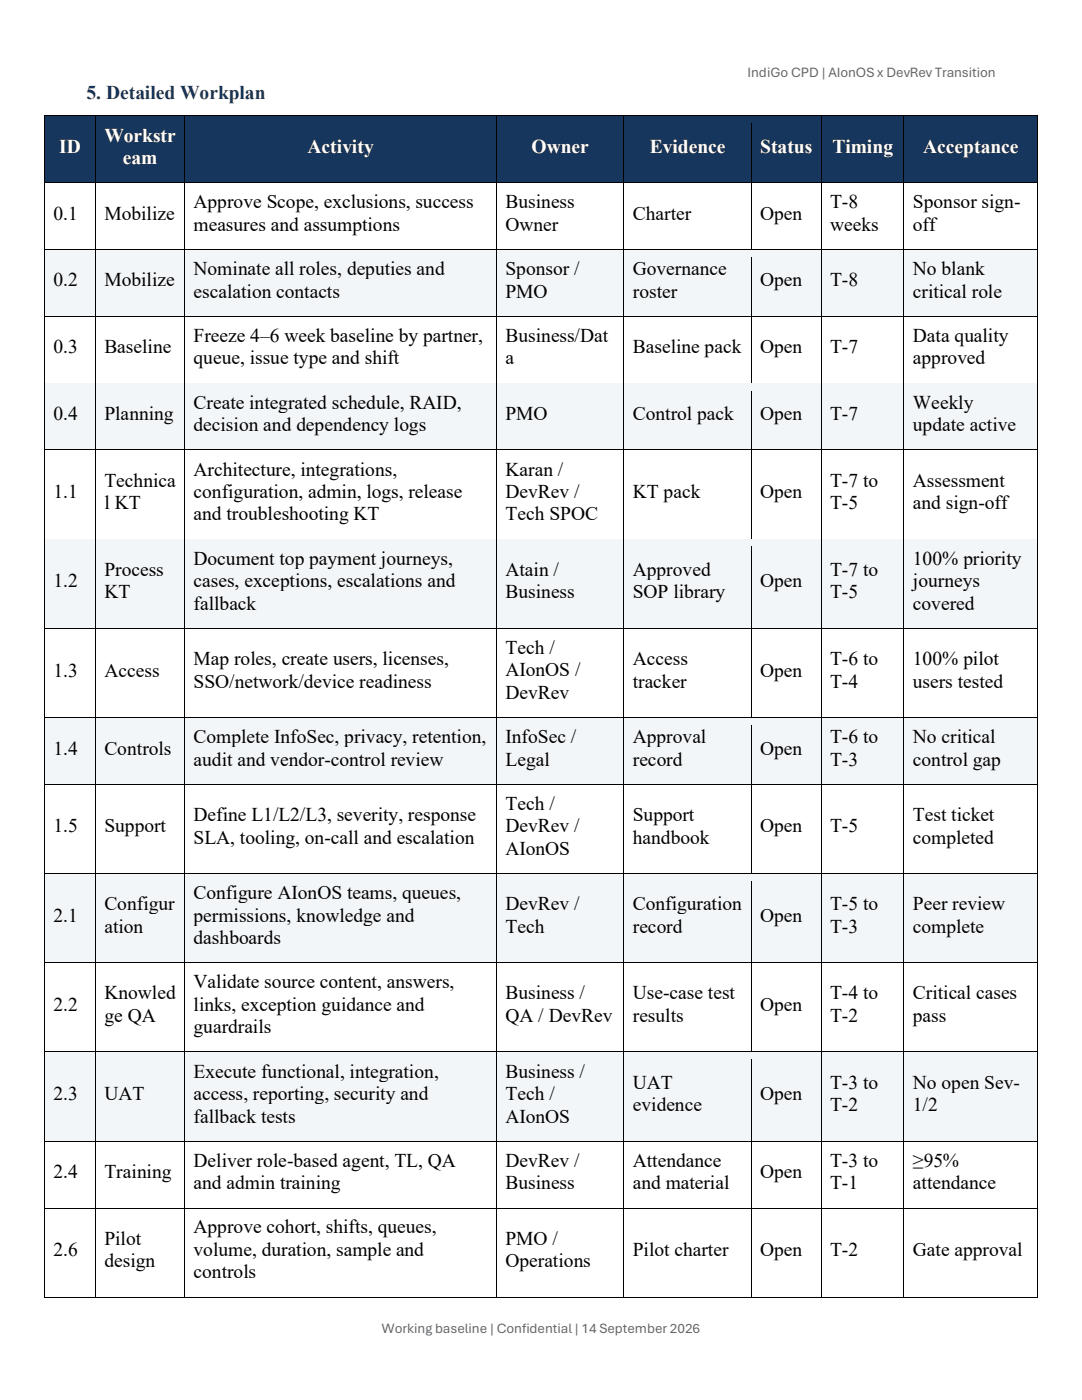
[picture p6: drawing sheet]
<svg xmlns="http://www.w3.org/2000/svg" width="216mm" height="279mm" viewBox="0 0 216 279" stroke-linecap="round" stroke-linejoin="round" font-family="sans-serif">
<defs><g id="words">
<text font-size="3.9" fill="#17365d" x="17.3" y="19.8">5. Detailed Workplan</text>
<g font-size="3.9" fill="#fff">
<text x="20.8" y="28.2">Workstr</text>
<text x="11.8" y="30.5">ID</text>
<text x="24.5" y="32.7">eam</text>
<text x="61.4" y="30.5">Activity</text>
<text x="106.1" y="30.5">Owner</text>
<text x="129.6" y="30.5">Evidence</text>
<text x="151.7" y="30.5">Status</text>
<text x="166.1" y="30.5">Timing</text>
<text x="184.2" y="30.5">Acceptance</text>
</g>
<g font-size="3.9">
<text x="38.6" y="41.6">Approve Scope, exclusions, success</text>
<text x="100.9" y="41.6">Business</text>
<text x="165.6" y="41.6">T-8</text>
<text x="182.2" y="41.6">Sponsor sign-</text>
<text x="10.7" y="43.8">0.1</text>
<text x="20.8" y="43.8">Mobilize</text>
<text x="38.6" y="46.1">measures and assumptions</text>
<text x="100.9" y="46.1">Owner</text>
<text x="126.3" y="43.8">Charter</text>
<text x="151.7" y="43.8">Open</text>
<text x="165.6" y="46.1">weeks</text>
<text x="182.2" y="46.1">off</text>
<text x="10.7" y="57.2">0.2</text>
<text x="20.8" y="57.2">Mobilize</text>
<text x="38.6" y="54.9">Nominate all roles, deputies and</text>
<text x="38.6" y="59.4">escalation contacts</text>
<text x="100.9" y="54.9">Sponsor /</text>
<text x="100.9" y="59.4">PMO</text>
<text x="126.3" y="54.9">Governance</text>
<text x="126.3" y="59.4">roster</text>
<text x="151.7" y="57.2">Open</text>
<text x="165.6" y="57.2">T-8</text>
<text x="182.2" y="54.9">No blank</text>
<text x="182.2" y="59.4">critical role</text>
<text x="10.7" y="70.5">0.3</text>
<text x="20.8" y="70.5">Baseline</text>
<text x="38.6" y="68.2">Freeze 4–6 week baseline by partner,</text>
<text x="100.9" y="68.2">Business/Dat</text>
<text x="126.3" y="70.5">Baseline pack</text>
<text x="151.7" y="70.5">Open</text>
<text x="165.6" y="70.5">T-7</text>
<text x="182.2" y="68.2">Data quality</text>
<text x="38.6" y="72.7">queue, issue type and shift</text>
<text x="100.9" y="72.7">a</text>
<text x="182.2" y="72.7">approved</text>
<text x="10.7" y="83.8">0.4</text>
<text x="20.8" y="83.8">Planning</text>
<text x="38.6" y="81.6">Create integrated schedule, RAID,</text>
<text x="100.9" y="83.8">PMO</text>
<text x="126.3" y="83.8">Control pack</text>
<text x="151.7" y="83.8">Open</text>
<text x="165.6" y="83.8">T-7</text>
<text x="182.2" y="81.6">Weekly</text>
<text x="38.6" y="86.1">decision and dependency logs</text>
<text x="182.2" y="86.1">update active</text>
<text x="38.6" y="94.9">Architecture, integrations,</text>
<text x="100.9" y="94.9">Karan /</text>
<text x="10.7" y="99.4">1.1</text>
<text x="20.8" y="97.1">Technica</text>
<text x="20.8" y="101.7">l KT</text>
<text x="38.6" y="99.4">configuration, admin, logs, release</text>
<text x="100.9" y="99.4">DevRev /</text>
<text x="126.3" y="99.4">KT pack</text>
<text x="151.7" y="99.4">Open</text>
<text x="165.6" y="97.1">T-7 to</text>
<text x="165.6" y="101.7">T-5</text>
<text x="182.2" y="97.1">Assessment</text>
<text x="182.2" y="101.7">and sign-off</text>
<text x="38.6" y="103.9">and troubleshooting KT</text>
<text x="100.9" y="103.9">Tech SPOC</text>
<text x="38.6" y="112.7">Document top payment journeys,</text>
<text x="182.2" y="112.7">100% priority</text>
<text x="10.7" y="117.2">1.2</text>
<text x="20.8" y="115">Process</text>
<text x="20.8" y="119.4">KT</text>
<text x="38.6" y="117.2">cases, exceptions, escalations and</text>
<text x="100.9" y="115">Atain /</text>
<text x="100.9" y="119.4">Business</text>
<text x="126.3" y="115">Approved</text>
<text x="126.3" y="119.4">SOP library</text>
<text x="151.7" y="117.2">Open</text>
<text x="165.6" y="115">T-7 to</text>
<text x="165.6" y="119.4">T-5</text>
<text x="182.2" y="117.2">journeys</text>
<text x="38.6" y="121.7">fallback</text>
<text x="182.2" y="121.7">covered</text>
<text x="100.9" y="130.5">Tech /</text>
<text x="10.7" y="135">1.3</text>
<text x="20.8" y="135">Access</text>
<text x="38.6" y="132.7">Map roles, create users, licenses,</text>
<text x="38.6" y="137.3">SSO/network/device readiness</text>
<text x="100.9" y="135">AIonOS /</text>
<text x="126.3" y="132.7">Access</text>
<text x="126.3" y="137.3">tracker</text>
<text x="151.7" y="135">Open</text>
<text x="165.6" y="132.7">T-6 to</text>
<text x="165.6" y="137.3">T-4</text>
<text x="182.2" y="132.7">100% pilot</text>
<text x="182.2" y="137.3">users tested</text>
<text x="100.9" y="139.5">DevRev</text>
<text x="38.6" y="148.3">Complete InfoSec, privacy, retention,</text>
<text x="100.9" y="148.3">InfoSec /</text>
<text x="126.3" y="148.3">Approval</text>
<text x="165.6" y="148.3">T-6 to</text>
<text x="182.2" y="148.3">No critical</text>
<text x="10.7" y="150.6">1.4</text>
<text x="20.8" y="150.6">Controls</text>
<text x="38.6" y="152.8">audit and vendor-control review</text>
<text x="100.9" y="152.8">Legal</text>
<text x="126.3" y="152.8">record</text>
<text x="151.7" y="150.6">Open</text>
<text x="165.6" y="152.8">T-3</text>
<text x="182.2" y="152.8">control gap</text>
<text x="100.9" y="161.7">Tech /</text>
<text x="10.7" y="166.1">1.5</text>
<text x="20.8" y="166.1">Support</text>
<text x="38.6" y="163.9">Define L1/L2/L3, severity, response</text>
<text x="100.9" y="166.1">DevRev /</text>
<text x="126.3" y="163.9">Support</text>
<text x="151.7" y="166.1">Open</text>
<text x="165.6" y="166.1">T-5</text>
<text x="182.2" y="163.9">Test ticket</text>
<text x="38.6" y="168.4">SLA, tooling, on-call and escalation</text>
<text x="100.9" y="170.6">AIonOS</text>
<text x="126.3" y="168.4">handbook</text>
<text x="182.2" y="168.4">completed</text>
<text x="38.6" y="179.4">Configure AIonOS teams, queues,</text>
<text x="10.7" y="184">2.1</text>
<text x="20.8" y="181.7">Configur</text>
<text x="38.6" y="183.9">permissions, knowledge and</text>
<text x="100.9" y="181.7">DevRev /</text>
<text x="126.3" y="181.7">Configuration</text>
<text x="151.7" y="184">Open</text>
<text x="165.6" y="181.7">T-5 to</text>
<text x="182.2" y="181.7">Peer review</text>
<text x="20.8" y="186.2">ation</text>
<text x="38.6" y="188.4">dashboards</text>
<text x="100.9" y="186.2">Tech</text>
<text x="126.3" y="186.2">record</text>
<text x="165.6" y="186.2">T-3</text>
<text x="182.2" y="186.2">complete</text>
<text x="38.6" y="197.3">Validate source content, answers,</text>
<text x="10.7" y="201.8">2.2</text>
<text x="20.8" y="199.5">Knowled</text>
<text x="20.8" y="204">ge QA</text>
<text x="38.6" y="201.7">links, exception guidance and</text>
<text x="100.9" y="199.5">Business /</text>
<text x="100.9" y="204">QA / DevRev</text>
<text x="126.3" y="199.5">Use-case test</text>
<text x="126.3" y="204">results</text>
<text x="151.7" y="201.8">Open</text>
<text x="165.6" y="199.5">T-4 to</text>
<text x="165.6" y="204">T-2</text>
<text x="182.2" y="199.5">Critical cases</text>
<text x="182.2" y="204">pass</text>
<text x="38.6" y="206.2">guardrails</text>
<text x="38.6" y="215">Execute functional, integration,</text>
<text x="100.9" y="215">Business /</text>
<text x="10.7" y="219.5">2.3</text>
<text x="20.8" y="219.5">UAT</text>
<text x="38.6" y="219.5">access, reporting, security and</text>
<text x="100.9" y="219.5">Tech /</text>
<text x="126.3" y="217.3">UAT</text>
<text x="126.3" y="221.8">evidence</text>
<text x="151.7" y="219.5">Open</text>
<text x="165.6" y="217.3">T-3 to</text>
<text x="165.6" y="221.8">T-2</text>
<text x="182.2" y="217.3">No open Sev-</text>
<text x="182.2" y="221.8">1/2</text>
<text x="38.6" y="224">fallback tests</text>
<text x="100.9" y="224">AIonOS</text>
<text x="38.6" y="232.8">Deliver role-based agent, TL, QA</text>
<text x="100.9" y="232.8">DevRev /</text>
<text x="126.3" y="232.8">Attendance</text>
<text x="165.6" y="232.8">T-3 to</text>
<text x="182.2" y="232.8">≥95%</text>
<text x="10.7" y="235.1">2.4</text>
<text x="20.8" y="235.1">Training</text>
<text x="38.6" y="237.4">and admin training</text>
<text x="100.9" y="237.4">Business</text>
<text x="126.3" y="237.4">and material</text>
<text x="151.7" y="235.1">Open</text>
<text x="165.6" y="237.4">T-1</text>
<text x="182.2" y="237.4">attendance</text>
<text x="10.7" y="250.7">2.6</text>
<text x="20.8" y="248.4">Pilot</text>
<text x="38.6" y="246.2">Approve cohort, shifts, queues,</text>
<text x="38.6" y="250.7">volume, duration, sample and</text>
<text x="100.9" y="248.4">PMO /</text>
<text x="126.3" y="250.7">Pilot charter</text>
<text x="151.7" y="250.7">Open</text>
<text x="165.6" y="250.7">T-2</text>
<text x="182.2" y="250.7">Gate approval</text>
<text x="20.8" y="252.9">design</text>
<text x="38.6" y="255.1">controls</text>
<text x="100.9" y="252.9">Operations</text>
</g>
<g font-size="2.8" fill="#666">
<text x="149.2" y="15.3">IndiGo CPD | AIonOS x DevRev Transition</text>
<text x="76.2" y="265.9">Working baseline | Confidential | 14 September 2026</text>
</g>
</g></defs>
<g fill="#17365d">
<path d="M9 23.2h10v13.2h-10z" fill-rule="evenodd"/>
<path d="M10.7 26.8h6.6v5.9h-6.6z" fill-rule="evenodd"/>
<path d="M19.1 23.2h17.7v13.2h-17.7z" fill-rule="evenodd"/>
<path d="M20.8 24.6h14.3v4.5h-14.3z" fill-rule="evenodd"/>
<path d="M20.8 29.1h14.3v5.9h-14.3z" fill-rule="evenodd"/>
<path d="M36.9 23.2h62.1v13.2h-62.1z" fill-rule="evenodd"/>
<path d="M38.6 26.8h58.7v5.9h-58.7z" fill-rule="evenodd"/>
<path d="M99.2 23.2h25.2v13.2h-25.2z" fill-rule="evenodd"/>
<path d="M100.9 26.8h21.8v5.9h-21.8z" fill-rule="evenodd"/>
<path d="M124.6 23.2h25.2v13.2h-25.2z" fill-rule="evenodd"/>
<path d="M126.3 26.8h21.8v5.9h-21.8z" fill-rule="evenodd"/>
<path d="M150 23.2h13.8v13.2h-13.8z" fill-rule="evenodd"/>
<path d="M151.7 26.8h10.4v5.9h-10.4z" fill-rule="evenodd"/>
<path d="M163.9 23.2h16.4v13.2h-16.4z" fill-rule="evenodd"/>
<path d="M165.6 26.8h13v5.9h-13z" fill-rule="evenodd"/>
<path d="M180.5 23.2h26.5v13.2h-26.5z" fill-rule="evenodd"/>
<path d="M182.2 26.8h23.1v5.9h-23.1z" fill-rule="evenodd"/>
</g>
<g fill="#000">
<path d="M8.8 23h.2v1.6h-.2z" fill-rule="evenodd"/>
<path d="M8.8 23h.2v.2h-.2z" fill-rule="evenodd"/>
</g>
<path d="M9 23.1h10" fill="none" stroke="#000" stroke-width=".2"/>
<path d="M9 23.2h10v1.4h-10z" fill-rule="evenodd" fill="#17365d"/>
<g fill="#000">
<path d="M19 23.2h.1v1.4h-.1z" fill-rule="evenodd"/>
<path d="M19 23h.1v.2h-.1z" fill-rule="evenodd"/>
</g>
<path d="M19.1 23.1h17.7" fill="none" stroke="#000" stroke-width=".2"/>
<path d="M19.1 23.2h17.7v1.4h-17.7z" fill-rule="evenodd" fill="#17365d"/>
<g fill="#000">
<path d="M36.8 23.2h.1v1.4h-.1z" fill-rule="evenodd"/>
<path d="M36.8 23h.1v.2h-.1z" fill-rule="evenodd"/>
</g>
<path d="M36.9 23.1h62.1" fill="none" stroke="#000" stroke-width=".2"/>
<path d="M36.9 23.2h62.1v1.4h-62.1z" fill-rule="evenodd" fill="#17365d"/>
<g fill="#000">
<path d="M99 23.2h.2v1.4h-.2z" fill-rule="evenodd"/>
<path d="M99 23h.2v.2h-.2z" fill-rule="evenodd"/>
</g>
<path d="M99.2 23.1h25.2" fill="none" stroke="#000" stroke-width=".2"/>
<path d="M99.2 23.2h25.2v1.4h-25.2z" fill-rule="evenodd" fill="#17365d"/>
<g fill="#000">
<path d="M124.4 23.2h.2v1.4h-.2z" fill-rule="evenodd"/>
<path d="M124.4 23h.2v.2h-.2z" fill-rule="evenodd"/>
</g>
<path d="M124.6 23.1h25.2" fill="none" stroke="#000" stroke-width=".2"/>
<path d="M124.6 23.2h25.2v1.4h-25.2z" fill-rule="evenodd" fill="#17365d"/>
<g fill="#000">
<path d="M149.8 23.2h.2v1.4h-.2z" fill-rule="evenodd"/>
<path d="M149.8 23h.2v.2h-.2z" fill-rule="evenodd"/>
</g>
<path d="M150 23.1h13.8" fill="none" stroke="#000" stroke-width=".2"/>
<path d="M150 23.2h13.8v1.4h-13.8z" fill-rule="evenodd" fill="#17365d"/>
<g fill="#000">
<path d="M163.8 23.2h.1v1.4h-.1z" fill-rule="evenodd"/>
<path d="M163.8 23h.1v.2h-.1z" fill-rule="evenodd"/>
</g>
<path d="M163.9 23.1h16.4" fill="none" stroke="#000" stroke-width=".2"/>
<path d="M163.9 23.2h16.4v1.4h-16.4z" fill-rule="evenodd" fill="#17365d"/>
<g fill="#000">
<path d="M180.3 23.2h.2v1.4h-.2z" fill-rule="evenodd"/>
<path d="M180.3 23h.2v.2h-.2z" fill-rule="evenodd"/>
</g>
<path d="M180.5 23.1h26.5" fill="none" stroke="#000" stroke-width=".2"/>
<path d="M180.5 23.2h26.5v1.4h-26.5z" fill-rule="evenodd" fill="#17365d"/>
<g fill="#000">
<path d="M207 23h.1v1.6h-.1z" fill-rule="evenodd"/>
<path d="M207 23h.1v.2h-.1z" fill-rule="evenodd"/>
</g>
<path d="M8.9 34.9h10.1v1.4h-10.1z" fill-rule="evenodd" fill="#17365d"/>
<path d="M8.9 24.6v11.8" fill="none" stroke="#000" stroke-width=".2"/>
<path d="M19 34.9h17.8v1.4h-17.8z" fill-rule="evenodd" fill="#17365d"/>
<path d="M19 24.6v11.8" fill="none" stroke="#000" stroke-width=".2"/>
<path d="M36.8 34.9h62.3v1.4h-62.3z" fill-rule="evenodd" fill="#17365d"/>
<path d="M36.8 24.6v11.8" fill="none" stroke="#000" stroke-width=".2"/>
<path d="M99.1 34.9h25.4v1.4h-25.4z" fill-rule="evenodd" fill="#17365d"/>
<path d="M99.1 24.6v11.8" fill="none" stroke="#000" stroke-width=".2"/>
<path d="M124.5 34.9h25.4v1.4h-25.4z" fill-rule="evenodd" fill="#17365d"/>
<path d="M124.5 24.6v11.8" fill="none" stroke="#000" stroke-width=".2"/>
<path d="M149.9 34.9h14v1.4h-14z" fill-rule="evenodd" fill="#17365d"/>
<path d="M149.9 24.6v11.8" fill="none" stroke="#000" stroke-width=".2"/>
<path d="M163.9 34.9h16.5v1.4h-16.5z" fill-rule="evenodd" fill="#17365d"/>
<path d="M163.9 24.6v11.8" fill="none" stroke="#000" stroke-width=".2"/>
<path d="M180.4 34.9h26.6v1.4h-26.6z" fill-rule="evenodd" fill="#17365d"/>
<g fill="none" stroke="#000" stroke-width=".2">
<path d="M8.9 38v11.7M9 36.5h10M19 38v11.7M19.1 36.5h17.7M36.8 38v11.7M36.9 36.5h62.1M99.1 38v11.7M99.2 36.5h25.2M124.5 38v11.7M124.6 36.5h25.2M149.9 38v11.7M150 36.5h13.8"/>
<path d="M163.9 38v11.7M163.9 36.5h16.4M180.4 24.6v11.8M180.4 38v11.7M180.5 36.5h26.5M207 24.6v11.8M207 38v11.7"/>
</g>
<g fill="#000">
<path d="M8.8 36.4h.2v1.6h-.2z" fill-rule="evenodd"/>
<path d="M19 36.4h.1v1.6h-.1z" fill-rule="evenodd"/>
<path d="M36.8 36.4h.1v1.6h-.1z" fill-rule="evenodd"/>
<path d="M99 36.4h.2v1.6h-.2z" fill-rule="evenodd"/>
<path d="M124.4 36.4h.2v1.6h-.2z" fill-rule="evenodd"/>
<path d="M149.8 36.4h.2v1.6h-.2z" fill-rule="evenodd"/>
<path d="M163.8 36.4h.1v1.6h-.1z" fill-rule="evenodd"/>
<path d="M180.3 36.4h.2v1.6h-.2z" fill-rule="evenodd"/>
<path d="M207 36.4h.1v1.6h-.1z" fill-rule="evenodd"/>
</g>
<g fill="#f3f6f9">
<path d="M9 49.9h10v13.1h-10z" fill-rule="evenodd"/>
<path d="M10.7 53.5h6.6v5.9h-6.6z" fill-rule="evenodd"/>
<path d="M19.1 49.9h17.7v13.1h-17.7z" fill-rule="evenodd"/>
<path d="M20.8 53.5h14.3v5.9h-14.3z" fill-rule="evenodd"/>
<path d="M36.9 49.9h62.1v13.1h-62.1z" fill-rule="evenodd"/>
<path d="M38.6 51.3h58.7v4.5h-58.7z" fill-rule="evenodd"/>
<path d="M38.6 55.8h58.7v5.8h-58.7z" fill-rule="evenodd"/>
<path d="M99.2 49.9h25.2v13.1h-25.2z" fill-rule="evenodd"/>
<path d="M100.9 51.3h21.8v4.5h-21.8z" fill-rule="evenodd"/>
<path d="M100.9 55.8h21.8v5.8h-21.8z" fill-rule="evenodd"/>
<path d="M124.6 49.9h25.2v13.1h-25.2z" fill-rule="evenodd"/>
<path d="M126.3 51.3h21.8v4.5h-21.8z" fill-rule="evenodd"/>
<path d="M126.3 55.8h21.8v5.8h-21.8z" fill-rule="evenodd"/>
<path d="M150 49.9h13.8v13.1h-13.8z" fill-rule="evenodd"/>
<path d="M151.7 53.5h10.4v5.9h-10.4z" fill-rule="evenodd"/>
<path d="M163.9 49.9h16.4v13.1h-16.4z" fill-rule="evenodd"/>
<path d="M165.6 53.5h13v5.9h-13z" fill-rule="evenodd"/>
<path d="M180.5 49.9h26.5v13.1h-26.5z" fill-rule="evenodd"/>
<path d="M182.2 51.3h23.1v4.5h-23.1z" fill-rule="evenodd"/>
<path d="M182.2 55.8h23.1v5.8h-23.1z" fill-rule="evenodd"/>
</g>
<path d="M8.8 49.7h.2v1.6h-.2z" fill-rule="evenodd" fill="#000"/>
<path d="M9 49.8h10" fill="none" stroke="#000" stroke-width=".2"/>
<path d="M9 49.9h10v1.4h-10z" fill-rule="evenodd" fill="#f3f6f9"/>
<path d="M19 49.7h.1v1.6h-.1z" fill-rule="evenodd" fill="#000"/>
<path d="M19.1 49.8h17.7" fill="none" stroke="#000" stroke-width=".2"/>
<path d="M19.1 49.9h17.7v1.4h-17.7z" fill-rule="evenodd" fill="#f3f6f9"/>
<path d="M36.8 49.7h.1v1.6h-.1z" fill-rule="evenodd" fill="#000"/>
<path d="M36.9 49.8h62.1" fill="none" stroke="#000" stroke-width=".2"/>
<path d="M36.9 49.9h62.1v1.4h-62.1z" fill-rule="evenodd" fill="#f3f6f9"/>
<path d="M99 49.7h.2v1.6h-.2z" fill-rule="evenodd" fill="#000"/>
<path d="M99.2 49.8h25.2" fill="none" stroke="#000" stroke-width=".2"/>
<path d="M99.2 49.9h25.2v1.4h-25.2z" fill-rule="evenodd" fill="#f3f6f9"/>
<path d="M124.4 49.7h.2v1.6h-.2z" fill-rule="evenodd" fill="#000"/>
<path d="M124.6 49.8h25.2" fill="none" stroke="#000" stroke-width=".2"/>
<path d="M124.6 49.9h25.2v1.4h-25.2z" fill-rule="evenodd" fill="#f3f6f9"/>
<path d="M149.8 49.7h.2v1.6h-.2z" fill-rule="evenodd" fill="#000"/>
<path d="M150 49.8h13.8" fill="none" stroke="#000" stroke-width=".2"/>
<path d="M150 49.9h13.8v1.4h-13.8z" fill-rule="evenodd" fill="#f3f6f9"/>
<path d="M163.8 49.7h.1v1.6h-.1z" fill-rule="evenodd" fill="#000"/>
<path d="M163.9 49.8h16.4" fill="none" stroke="#000" stroke-width=".2"/>
<path d="M163.9 49.9h16.4v1.4h-16.4z" fill-rule="evenodd" fill="#f3f6f9"/>
<path d="M180.3 49.7h.2v1.6h-.2z" fill-rule="evenodd" fill="#000"/>
<path d="M180.5 49.8h26.5" fill="none" stroke="#000" stroke-width=".2"/>
<path d="M180.5 49.9h26.5v1.4h-26.5z" fill-rule="evenodd" fill="#f3f6f9"/>
<path d="M207 49.7h.1v1.6h-.1z" fill-rule="evenodd" fill="#000"/>
<path d="M8.9 61.6h10.1v1.4h-10.1z" fill-rule="evenodd" fill="#f3f6f9"/>
<path d="M8.9 51.3v11.7" fill="none" stroke="#000" stroke-width=".2"/>
<path d="M19 61.6h17.8v1.4h-17.8z" fill-rule="evenodd" fill="#f3f6f9"/>
<path d="M19 51.3v11.7" fill="none" stroke="#000" stroke-width=".2"/>
<path d="M36.8 61.6h62.3v1.4h-62.3z" fill-rule="evenodd" fill="#f3f6f9"/>
<path d="M36.8 51.3v11.7" fill="none" stroke="#000" stroke-width=".2"/>
<path d="M99.1 61.6h25.4v1.4h-25.4z" fill-rule="evenodd" fill="#f3f6f9"/>
<path d="M99.1 51.3v11.7" fill="none" stroke="#000" stroke-width=".2"/>
<path d="M124.5 61.6h25.4v1.4h-25.4z" fill-rule="evenodd" fill="#f3f6f9"/>
<path d="M124.5 51.3v11.7" fill="none" stroke="#000" stroke-width=".2"/>
<path d="M149.9 61.6h14v1.4h-14z" fill-rule="evenodd" fill="#f3f6f9"/>
<path d="M149.9 51.3v11.7" fill="none" stroke="#000" stroke-width=".2"/>
<path d="M163.9 61.6h16.5v1.4h-16.5z" fill-rule="evenodd" fill="#f3f6f9"/>
<path d="M163.9 51.3v11.7" fill="none" stroke="#000" stroke-width=".2"/>
<path d="M180.4 61.6h26.6v1.4h-26.6z" fill-rule="evenodd" fill="#f3f6f9"/>
<g fill="none" stroke="#000" stroke-width=".2">
<path d="M180.4 51.3v11.7M207 51.3v11.7M8.9 64.7v11.7M9 63.1h10M19 64.7v11.7M19.1 63.1h17.7M36.8 64.7v11.7M36.9 63.1h62.1M99.1 64.7v11.7M99.2 63.1h25.2M124.5 64.7v11.7M124.6 63.1h25.2"/>
<path d="M149.9 64.7v11.7M150 63.1h13.8M163.9 64.7v11.7M163.9 63.1h16.4M180.4 64.7v11.7M180.5 63.1h26.5M207 64.7v11.7"/>
</g>
<g fill="#000">
<path d="M8.8 63h.2v1.7h-.2z" fill-rule="evenodd"/>
<path d="M19 63h.1v1.7h-.1z" fill-rule="evenodd"/>
<path d="M36.8 63h.1v1.7h-.1z" fill-rule="evenodd"/>
<path d="M99 63h.2v1.7h-.2z" fill-rule="evenodd"/>
<path d="M124.4 63h.2v1.7h-.2z" fill-rule="evenodd"/>
<path d="M149.8 63h.2v1.7h-.2z" fill-rule="evenodd"/>
<path d="M163.8 63h.1v1.7h-.1z" fill-rule="evenodd"/>
<path d="M180.3 63h.2v1.7h-.2z" fill-rule="evenodd"/>
<path d="M207 63h.1v1.7h-.1z" fill-rule="evenodd"/>
</g>
<g fill="#f3f6f9">
<path d="M9 76.6h10v13.1h-10z" fill-rule="evenodd"/>
<path d="M10.7 80.2h6.6v5.9h-6.6z" fill-rule="evenodd"/>
<path d="M19.1 76.6h17.7v13.1h-17.7z" fill-rule="evenodd"/>
<path d="M20.8 80.2h14.3v5.9h-14.3z" fill-rule="evenodd"/>
<path d="M36.9 76.6h62.1v13.1h-62.1z" fill-rule="evenodd"/>
<path d="M38.6 78h58.7v4.4h-58.7z" fill-rule="evenodd"/>
<path d="M38.6 82.4h58.7v5.9h-58.7z" fill-rule="evenodd"/>
<path d="M99.2 76.6h25.2v13.1h-25.2z" fill-rule="evenodd"/>
<path d="M100.9 80.2h21.8v5.9h-21.8z" fill-rule="evenodd"/>
<path d="M124.6 76.6h25.2v13.1h-25.2z" fill-rule="evenodd"/>
<path d="M126.3 80.2h21.8v5.9h-21.8z" fill-rule="evenodd"/>
<path d="M150 76.6h13.8v13.1h-13.8z" fill-rule="evenodd"/>
<path d="M151.7 80.2h10.4v5.9h-10.4z" fill-rule="evenodd"/>
<path d="M163.9 76.6h16.4v13.1h-16.4z" fill-rule="evenodd"/>
<path d="M165.6 80.2h13v5.9h-13z" fill-rule="evenodd"/>
<path d="M180.5 76.6h26.5v13.1h-26.5z" fill-rule="evenodd"/>
<path d="M182.2 78h23.1v4.4h-23.1z" fill-rule="evenodd"/>
<path d="M182.2 82.4h23.1v5.9h-23.1z" fill-rule="evenodd"/>
</g>
<path d="M8.8 76.4h.2v1.6h-.2z" fill-rule="evenodd" fill="#000"/>
<path d="M9 76.5h10" fill="none" stroke="#000" stroke-width=".2"/>
<path d="M9 76.5h10v1.5h-10z" fill-rule="evenodd" fill="#f3f6f9"/>
<path d="M19 76.4h.1v1.6h-.1z" fill-rule="evenodd" fill="#000"/>
<path d="M19.1 76.5h17.7" fill="none" stroke="#000" stroke-width=".2"/>
<path d="M19.1 76.5h17.7v1.5h-17.7z" fill-rule="evenodd" fill="#f3f6f9"/>
<path d="M36.8 76.4h.1v1.6h-.1z" fill-rule="evenodd" fill="#000"/>
<path d="M36.9 76.5h62.1" fill="none" stroke="#000" stroke-width=".2"/>
<path d="M36.9 76.5h62.1v1.5h-62.1z" fill-rule="evenodd" fill="#f3f6f9"/>
<path d="M99 76.4h.2v1.6h-.2z" fill-rule="evenodd" fill="#000"/>
<path d="M99.2 76.5h25.2" fill="none" stroke="#000" stroke-width=".2"/>
<path d="M99.2 76.5h25.2v1.5h-25.2z" fill-rule="evenodd" fill="#f3f6f9"/>
<path d="M124.4 76.4h.2v1.6h-.2z" fill-rule="evenodd" fill="#000"/>
<path d="M124.6 76.5h25.2" fill="none" stroke="#000" stroke-width=".2"/>
<path d="M124.6 76.5h25.2v1.5h-25.2z" fill-rule="evenodd" fill="#f3f6f9"/>
<path d="M149.8 76.4h.2v1.6h-.2z" fill-rule="evenodd" fill="#000"/>
<path d="M150 76.5h13.8" fill="none" stroke="#000" stroke-width=".2"/>
<path d="M150 76.5h13.8v1.5h-13.8z" fill-rule="evenodd" fill="#f3f6f9"/>
<path d="M163.8 76.4h.1v1.6h-.1z" fill-rule="evenodd" fill="#000"/>
<path d="M163.9 76.5h16.4" fill="none" stroke="#000" stroke-width=".2"/>
<path d="M163.9 76.5h16.4v1.5h-16.4z" fill-rule="evenodd" fill="#f3f6f9"/>
<path d="M180.3 76.4h.2v1.6h-.2z" fill-rule="evenodd" fill="#000"/>
<path d="M180.5 76.5h26.5" fill="none" stroke="#000" stroke-width=".2"/>
<path d="M180.5 76.5h26.5v1.5h-26.5z" fill-rule="evenodd" fill="#f3f6f9"/>
<path d="M207 76.4h.1v1.6h-.1z" fill-rule="evenodd" fill="#000"/>
<path d="M8.9 88.3h10.1v1.4h-10.1z" fill-rule="evenodd" fill="#f3f6f9"/>
<path d="M8.9 78v11.7" fill="none" stroke="#000" stroke-width=".2"/>
<path d="M19 88.3h17.8v1.4h-17.8z" fill-rule="evenodd" fill="#f3f6f9"/>
<path d="M19 78v11.7" fill="none" stroke="#000" stroke-width=".2"/>
<path d="M36.8 88.3h62.3v1.4h-62.3z" fill-rule="evenodd" fill="#f3f6f9"/>
<path d="M36.8 78v11.7" fill="none" stroke="#000" stroke-width=".2"/>
<path d="M99.1 88.3h25.4v1.4h-25.4z" fill-rule="evenodd" fill="#f3f6f9"/>
<path d="M99.1 78v11.7" fill="none" stroke="#000" stroke-width=".2"/>
<path d="M124.5 88.3h25.4v1.4h-25.4z" fill-rule="evenodd" fill="#f3f6f9"/>
<path d="M124.5 78v11.7" fill="none" stroke="#000" stroke-width=".2"/>
<path d="M149.9 88.3h14v1.4h-14z" fill-rule="evenodd" fill="#f3f6f9"/>
<path d="M149.9 78v11.7" fill="none" stroke="#000" stroke-width=".2"/>
<path d="M163.9 88.3h16.5v1.4h-16.5z" fill-rule="evenodd" fill="#f3f6f9"/>
<path d="M163.9 78v11.7" fill="none" stroke="#000" stroke-width=".2"/>
<path d="M180.4 88.3h26.6v1.4h-26.6z" fill-rule="evenodd" fill="#f3f6f9"/>
<g fill="none" stroke="#000" stroke-width=".2">
<path d="M180.4 78v11.7M207 78v11.7M8.9 91.3v16.2M9 89.8h10M19 91.3v16.2M19.1 89.8h17.7M36.8 91.3v16.2M36.9 89.8h62.1M99.1 91.3v16.2M99.2 89.8h25.2M124.5 91.3v16.2M124.6 89.8h25.2"/>
<path d="M149.9 91.3v16.2M150 89.8h13.8M163.9 91.3v16.2M163.9 89.8h16.4M180.4 91.3v16.2M180.5 89.8h26.5M207 91.3v16.2"/>
</g>
<g fill="#000">
<path d="M8.8 89.7h.2v1.6h-.2z" fill-rule="evenodd"/>
<path d="M19 89.7h.1v1.6h-.1z" fill-rule="evenodd"/>
<path d="M36.8 89.7h.1v1.6h-.1z" fill-rule="evenodd"/>
<path d="M99 89.7h.2v1.6h-.2z" fill-rule="evenodd"/>
<path d="M124.4 89.7h.2v1.6h-.2z" fill-rule="evenodd"/>
<path d="M149.8 89.7h.2v1.6h-.2z" fill-rule="evenodd"/>
<path d="M163.8 89.7h.1v1.6h-.1z" fill-rule="evenodd"/>
<path d="M180.3 89.7h.2v1.6h-.2z" fill-rule="evenodd"/>
<path d="M207 89.7h.1v1.6h-.1z" fill-rule="evenodd"/>
</g>
<g fill="#f3f6f9">
<path d="M9 107.7h10v17.6h-10z" fill-rule="evenodd"/>
<path d="M10.7 113.6h6.6v5.8h-6.6z" fill-rule="evenodd"/>
<path d="M19.1 107.7h17.7v17.6h-17.7z" fill-rule="evenodd"/>
<path d="M20.8 111.4h14.3v4.4h-14.3z" fill-rule="evenodd"/>
<path d="M20.8 115.8h14.3v5.9h-14.3z" fill-rule="evenodd"/>
<path d="M36.9 107.7h62.1v17.6h-62.1z" fill-rule="evenodd"/>
<path d="M38.6 109.1h58.7v4.5h-58.7z" fill-rule="evenodd"/>
<path d="M38.6 113.6h58.7v4.4h-58.7z" fill-rule="evenodd"/>
<path d="M38.6 118h58.7v5.9h-58.7z" fill-rule="evenodd"/>
<path d="M99.2 107.7h25.2v17.6h-25.2z" fill-rule="evenodd"/>
<path d="M100.9 111.4h21.8v4.4h-21.8z" fill-rule="evenodd"/>
<path d="M100.9 115.8h21.8v5.9h-21.8z" fill-rule="evenodd"/>
<path d="M124.6 107.7h25.2v17.6h-25.2z" fill-rule="evenodd"/>
<path d="M126.3 111.4h21.8v4.4h-21.8z" fill-rule="evenodd"/>
<path d="M126.3 115.8h21.8v5.9h-21.8z" fill-rule="evenodd"/>
<path d="M150 107.7h13.8v17.6h-13.8z" fill-rule="evenodd"/>
<path d="M151.7 113.6h10.4v5.8h-10.4z" fill-rule="evenodd"/>
<path d="M163.9 107.7h16.4v17.6h-16.4z" fill-rule="evenodd"/>
<path d="M165.6 111.4h13v4.4h-13z" fill-rule="evenodd"/>
<path d="M165.6 115.8h13v5.9h-13z" fill-rule="evenodd"/>
<path d="M180.5 107.7h26.5v17.6h-26.5z" fill-rule="evenodd"/>
<path d="M182.2 109.1h23.1v4.5h-23.1z" fill-rule="evenodd"/>
<path d="M182.2 113.6h23.1v4.4h-23.1z" fill-rule="evenodd"/>
<path d="M182.2 118h23.1v5.9h-23.1z" fill-rule="evenodd"/>
</g>
<path d="M8.8 107.5h.2v1.7h-.2z" fill-rule="evenodd" fill="#000"/>
<path d="M9 107.6h10" fill="none" stroke="#000" stroke-width=".2"/>
<path d="M9 107.7h10v1.5h-10z" fill-rule="evenodd" fill="#f3f6f9"/>
<path d="M19 107.5h.1v1.7h-.1z" fill-rule="evenodd" fill="#000"/>
<path d="M19.1 107.6h17.7" fill="none" stroke="#000" stroke-width=".2"/>
<path d="M19.1 107.7h17.7v1.5h-17.7z" fill-rule="evenodd" fill="#f3f6f9"/>
<path d="M36.8 107.5h.1v1.7h-.1z" fill-rule="evenodd" fill="#000"/>
<path d="M36.9 107.6h62.1" fill="none" stroke="#000" stroke-width=".2"/>
<path d="M36.9 107.7h62.1v1.5h-62.1z" fill-rule="evenodd" fill="#f3f6f9"/>
<path d="M99 107.5h.2v1.7h-.2z" fill-rule="evenodd" fill="#000"/>
<path d="M99.2 107.6h25.2" fill="none" stroke="#000" stroke-width=".2"/>
<path d="M99.2 107.7h25.2v1.5h-25.2z" fill-rule="evenodd" fill="#f3f6f9"/>
<path d="M124.4 107.5h.2v1.7h-.2z" fill-rule="evenodd" fill="#000"/>
<path d="M124.6 107.6h25.2" fill="none" stroke="#000" stroke-width=".2"/>
<path d="M124.6 107.7h25.2v1.5h-25.2z" fill-rule="evenodd" fill="#f3f6f9"/>
<path d="M149.8 107.5h.2v1.7h-.2z" fill-rule="evenodd" fill="#000"/>
<path d="M150 107.6h13.8" fill="none" stroke="#000" stroke-width=".2"/>
<path d="M150 107.7h13.8v1.5h-13.8z" fill-rule="evenodd" fill="#f3f6f9"/>
<path d="M163.8 107.5h.1v1.7h-.1z" fill-rule="evenodd" fill="#000"/>
<path d="M163.9 107.6h16.4" fill="none" stroke="#000" stroke-width=".2"/>
<path d="M163.9 107.7h16.4v1.5h-16.4z" fill-rule="evenodd" fill="#f3f6f9"/>
<path d="M180.3 107.5h.2v1.7h-.2z" fill-rule="evenodd" fill="#000"/>
<path d="M180.5 107.6h26.5" fill="none" stroke="#000" stroke-width=".2"/>
<path d="M180.5 107.7h26.5v1.5h-26.5z" fill-rule="evenodd" fill="#f3f6f9"/>
<path d="M207 107.5h.1v1.7h-.1z" fill-rule="evenodd" fill="#000"/>
<path d="M8.9 123.9h10.1v1.4h-10.1z" fill-rule="evenodd" fill="#f3f6f9"/>
<path d="M8.9 109.2v16.1" fill="none" stroke="#000" stroke-width=".2"/>
<path d="M19 123.9h17.8v1.4h-17.8z" fill-rule="evenodd" fill="#f3f6f9"/>
<path d="M19 109.2v16.1" fill="none" stroke="#000" stroke-width=".2"/>
<path d="M36.8 123.9h62.3v1.4h-62.3z" fill-rule="evenodd" fill="#f3f6f9"/>
<path d="M36.8 109.2v16.1" fill="none" stroke="#000" stroke-width=".2"/>
<path d="M99.1 123.9h25.4v1.4h-25.4z" fill-rule="evenodd" fill="#f3f6f9"/>
<path d="M99.1 109.2v16.1" fill="none" stroke="#000" stroke-width=".2"/>
<path d="M124.5 123.9h25.4v1.4h-25.4z" fill-rule="evenodd" fill="#f3f6f9"/>
<path d="M124.5 109.2v16.1" fill="none" stroke="#000" stroke-width=".2"/>
<path d="M149.9 123.9h14v1.4h-14z" fill-rule="evenodd" fill="#f3f6f9"/>
<path d="M149.9 109.2v16.1" fill="none" stroke="#000" stroke-width=".2"/>
<path d="M163.9 123.9h16.5v1.4h-16.5z" fill-rule="evenodd" fill="#f3f6f9"/>
<path d="M163.9 109.2v16.1" fill="none" stroke="#000" stroke-width=".2"/>
<path d="M180.4 123.9h26.6v1.4h-26.6z" fill-rule="evenodd" fill="#f3f6f9"/>
<g fill="none" stroke="#000" stroke-width=".2">
<path d="M180.4 109.2v16.1M207 109.2v16.1M8.9 126.9v16.2M9 125.4h10M19 126.9v16.2M19.1 125.4h17.7M36.8 126.9v16.2M36.9 125.4h62.1M99.1 126.9v16.2M99.2 125.4h25.2M124.5 126.9v16.2M124.6 125.4h25.2"/>
<path d="M149.9 126.9v16.2M150 125.4h13.8M163.9 126.9v16.2M163.9 125.4h16.4M180.4 126.9v16.2M180.5 125.4h26.5M207 126.9v16.2"/>
</g>
<g fill="#000">
<path d="M8.8 125.3h.2v1.6h-.2z" fill-rule="evenodd"/>
<path d="M19 125.3h.1v1.6h-.1z" fill-rule="evenodd"/>
<path d="M36.8 125.3h.1v1.6h-.1z" fill-rule="evenodd"/>
<path d="M99 125.3h.2v1.6h-.2z" fill-rule="evenodd"/>
<path d="M124.4 125.3h.2v1.6h-.2z" fill-rule="evenodd"/>
<path d="M149.8 125.3h.2v1.6h-.2z" fill-rule="evenodd"/>
<path d="M163.8 125.3h.1v1.6h-.1z" fill-rule="evenodd"/>
<path d="M180.3 125.3h.2v1.6h-.2z" fill-rule="evenodd"/>
<path d="M207 125.3h.1v1.6h-.1z" fill-rule="evenodd"/>
</g>
<g fill="#f3f6f9">
<path d="M9 143.3h10v13.1h-10z" fill-rule="evenodd"/>
<path d="M10.7 147h6.6v5.8h-6.6z" fill-rule="evenodd"/>
<path d="M19.1 143.3h17.7v13.1h-17.7z" fill-rule="evenodd"/>
<path d="M20.8 147h14.3v5.8h-14.3z" fill-rule="evenodd"/>
<path d="M36.9 143.3h62.1v13.1h-62.1z" fill-rule="evenodd"/>
<path d="M38.6 144.7h58.7v4.5h-58.7z" fill-rule="evenodd"/>
<path d="M38.6 149.2h58.7v5.8h-58.7z" fill-rule="evenodd"/>
<path d="M99.2 143.3h25.2v13.1h-25.2z" fill-rule="evenodd"/>
<path d="M100.9 144.7h21.8v4.5h-21.8z" fill-rule="evenodd"/>
<path d="M100.9 149.2h21.8v5.8h-21.8z" fill-rule="evenodd"/>
<path d="M124.6 143.3h25.2v13.1h-25.2z" fill-rule="evenodd"/>
<path d="M126.3 144.7h21.8v4.5h-21.8z" fill-rule="evenodd"/>
<path d="M126.3 149.2h21.8v5.8h-21.8z" fill-rule="evenodd"/>
<path d="M150 143.3h13.8v13.1h-13.8z" fill-rule="evenodd"/>
<path d="M151.7 147h10.4v5.8h-10.4z" fill-rule="evenodd"/>
<path d="M163.9 143.3h16.4v13.1h-16.4z" fill-rule="evenodd"/>
<path d="M165.6 144.7h13v4.5h-13z" fill-rule="evenodd"/>
<path d="M165.6 149.2h13v5.8h-13z" fill-rule="evenodd"/>
<path d="M180.5 143.3h26.5v13.1h-26.5z" fill-rule="evenodd"/>
<path d="M182.2 144.7h23.1v4.5h-23.1z" fill-rule="evenodd"/>
<path d="M182.2 149.2h23.1v5.8h-23.1z" fill-rule="evenodd"/>
</g>
<path d="M8.8 143.1h.2v1.6h-.2z" fill-rule="evenodd" fill="#000"/>
<path d="M9 143.2h10" fill="none" stroke="#000" stroke-width=".2"/>
<path d="M9 143.3h10v1.4h-10z" fill-rule="evenodd" fill="#f3f6f9"/>
<path d="M19 143.1h.1v1.6h-.1z" fill-rule="evenodd" fill="#000"/>
<path d="M19.1 143.2h17.7" fill="none" stroke="#000" stroke-width=".2"/>
<path d="M19.1 143.3h17.7v1.4h-17.7z" fill-rule="evenodd" fill="#f3f6f9"/>
<path d="M36.8 143.1h.1v1.6h-.1z" fill-rule="evenodd" fill="#000"/>
<path d="M36.9 143.2h62.1" fill="none" stroke="#000" stroke-width=".2"/>
<path d="M36.9 143.3h62.1v1.4h-62.1z" fill-rule="evenodd" fill="#f3f6f9"/>
<path d="M99 143.1h.2v1.6h-.2z" fill-rule="evenodd" fill="#000"/>
<path d="M99.2 143.2h25.2" fill="none" stroke="#000" stroke-width=".2"/>
<path d="M99.2 143.3h25.2v1.4h-25.2z" fill-rule="evenodd" fill="#f3f6f9"/>
<path d="M124.4 143.1h.2v1.6h-.2z" fill-rule="evenodd" fill="#000"/>
<path d="M124.6 143.2h25.2" fill="none" stroke="#000" stroke-width=".2"/>
<path d="M124.6 143.3h25.2v1.4h-25.2z" fill-rule="evenodd" fill="#f3f6f9"/>
<path d="M149.8 143.1h.2v1.6h-.2z" fill-rule="evenodd" fill="#000"/>
<path d="M150 143.2h13.8" fill="none" stroke="#000" stroke-width=".2"/>
<path d="M150 143.3h13.8v1.4h-13.8z" fill-rule="evenodd" fill="#f3f6f9"/>
<path d="M163.8 143.1h.1v1.6h-.1z" fill-rule="evenodd" fill="#000"/>
<path d="M163.9 143.2h16.4" fill="none" stroke="#000" stroke-width=".2"/>
<path d="M163.9 143.3h16.4v1.4h-16.4z" fill-rule="evenodd" fill="#f3f6f9"/>
<path d="M180.3 143.1h.2v1.6h-.2z" fill-rule="evenodd" fill="#000"/>
<path d="M180.5 143.2h26.5" fill="none" stroke="#000" stroke-width=".2"/>
<path d="M180.5 143.3h26.5v1.4h-26.5z" fill-rule="evenodd" fill="#f3f6f9"/>
<path d="M207 143.1h.1v1.6h-.1z" fill-rule="evenodd" fill="#000"/>
<path d="M8.9 155h10.1v1.4h-10.1z" fill-rule="evenodd" fill="#f3f6f9"/>
<path d="M8.9 144.7v11.7" fill="none" stroke="#000" stroke-width=".2"/>
<path d="M19 155h17.8v1.4h-17.8z" fill-rule="evenodd" fill="#f3f6f9"/>
<path d="M19 144.7v11.7" fill="none" stroke="#000" stroke-width=".2"/>
<path d="M36.8 155h62.3v1.4h-62.3z" fill-rule="evenodd" fill="#f3f6f9"/>
<path d="M36.8 144.7v11.7" fill="none" stroke="#000" stroke-width=".2"/>
<path d="M99.1 155h25.4v1.4h-25.4z" fill-rule="evenodd" fill="#f3f6f9"/>
<path d="M99.1 144.7v11.7" fill="none" stroke="#000" stroke-width=".2"/>
<path d="M124.5 155h25.4v1.4h-25.4z" fill-rule="evenodd" fill="#f3f6f9"/>
<path d="M124.5 144.7v11.7" fill="none" stroke="#000" stroke-width=".2"/>
<path d="M149.9 155h14v1.4h-14z" fill-rule="evenodd" fill="#f3f6f9"/>
<path d="M149.9 144.7v11.7" fill="none" stroke="#000" stroke-width=".2"/>
<path d="M163.9 155h16.5v1.4h-16.5z" fill-rule="evenodd" fill="#f3f6f9"/>
<path d="M163.9 144.7v11.7" fill="none" stroke="#000" stroke-width=".2"/>
<path d="M180.4 155h26.6v1.4h-26.6z" fill-rule="evenodd" fill="#f3f6f9"/>
<g fill="none" stroke="#000" stroke-width=".2">
<path d="M8.9 158.1v16.2M9 156.5h10M19 158.1v16.2M19.1 156.5h17.7M36.8 158.1v16.2M36.9 156.5h62.1M99.1 158.1v16.2M99.2 156.5h25.2M124.5 158.1v16.2M124.6 156.5h25.2M149.9 158.1v16.2M150 156.5h13.8"/>
<path d="M163.9 158.1v16.2M163.9 156.5h16.4M180.4 144.7v11.7M180.4 158.1v16.2M180.5 156.5h26.5M207 144.7v11.7M207 158.1v16.2"/>
</g>
<g fill="#000">
<path d="M8.8 156.4h.2v1.7h-.2z" fill-rule="evenodd"/>
<path d="M19 156.4h.1v1.7h-.1z" fill-rule="evenodd"/>
<path d="M36.8 156.4h.1v1.7h-.1z" fill-rule="evenodd"/>
<path d="M99 156.4h.2v1.7h-.2z" fill-rule="evenodd"/>
<path d="M124.4 156.4h.2v1.7h-.2z" fill-rule="evenodd"/>
<path d="M149.8 156.4h.2v1.7h-.2z" fill-rule="evenodd"/>
<path d="M163.8 156.4h.1v1.7h-.1z" fill-rule="evenodd"/>
<path d="M180.3 156.4h.2v1.7h-.2z" fill-rule="evenodd"/>
<path d="M207 156.4h.1v1.7h-.1z" fill-rule="evenodd"/>
</g>
<g fill="#f3f6f9">
<path d="M9 174.4h10v17.7h-10z" fill-rule="evenodd"/>
<path d="M10.7 180.3h6.6v5.9h-6.6z" fill-rule="evenodd"/>
<path d="M19.1 174.4h17.7v17.7h-17.7z" fill-rule="evenodd"/>
<path d="M20.8 178.1h14.3v4.4h-14.3z" fill-rule="evenodd"/>
<path d="M20.8 182.5h14.3v5.9h-14.3z" fill-rule="evenodd"/>
<path d="M36.9 174.4h62.1v17.7h-62.1z" fill-rule="evenodd"/>
<path d="M38.6 175.8h58.7v4.5h-58.7z" fill-rule="evenodd"/>
<path d="M38.6 180.3h58.7v4.5h-58.7z" fill-rule="evenodd"/>
<path d="M38.6 184.8h58.7v5.9h-58.7z" fill-rule="evenodd"/>
<path d="M99.2 174.4h25.2v17.7h-25.2z" fill-rule="evenodd"/>
<path d="M100.9 178.1h21.8v4.4h-21.8z" fill-rule="evenodd"/>
<path d="M100.9 182.5h21.8v5.9h-21.8z" fill-rule="evenodd"/>
<path d="M124.6 174.4h25.2v17.7h-25.2z" fill-rule="evenodd"/>
<path d="M126.3 178.1h21.8v4.4h-21.8z" fill-rule="evenodd"/>
<path d="M126.3 182.5h21.8v5.9h-21.8z" fill-rule="evenodd"/>
<path d="M150 174.4h13.8v17.7h-13.8z" fill-rule="evenodd"/>
<path d="M151.7 180.3h10.4v5.9h-10.4z" fill-rule="evenodd"/>
<path d="M163.9 174.4h16.4v17.7h-16.4z" fill-rule="evenodd"/>
<path d="M165.6 178.1h13v4.4h-13z" fill-rule="evenodd"/>
<path d="M165.6 182.5h13v5.9h-13z" fill-rule="evenodd"/>
<path d="M180.5 174.4h26.5v17.7h-26.5z" fill-rule="evenodd"/>
<path d="M182.2 178.1h23.1v4.4h-23.1z" fill-rule="evenodd"/>
<path d="M182.2 182.5h23.1v5.9h-23.1z" fill-rule="evenodd"/>
</g>
<path d="M8.8 174.3h.2v1.6h-.2z" fill-rule="evenodd" fill="#000"/>
<path d="M9 174.4h10" fill="none" stroke="#000" stroke-width=".2"/>
<path d="M9 174.4h10v1.5h-10z" fill-rule="evenodd" fill="#f3f6f9"/>
<path d="M19 174.3h.1v1.6h-.1z" fill-rule="evenodd" fill="#000"/>
<path d="M19.1 174.4h17.7" fill="none" stroke="#000" stroke-width=".2"/>
<path d="M19.1 174.4h17.7v1.5h-17.7z" fill-rule="evenodd" fill="#f3f6f9"/>
<path d="M36.8 174.3h.1v1.6h-.1z" fill-rule="evenodd" fill="#000"/>
<path d="M36.9 174.4h62.1" fill="none" stroke="#000" stroke-width=".2"/>
<path d="M36.9 174.4h62.1v1.5h-62.1z" fill-rule="evenodd" fill="#f3f6f9"/>
<path d="M99 174.3h.2v1.6h-.2z" fill-rule="evenodd" fill="#000"/>
<path d="M99.2 174.4h25.2" fill="none" stroke="#000" stroke-width=".2"/>
<path d="M99.2 174.4h25.2v1.5h-25.2z" fill-rule="evenodd" fill="#f3f6f9"/>
<path d="M124.4 174.3h.2v1.6h-.2z" fill-rule="evenodd" fill="#000"/>
<path d="M124.6 174.4h25.2" fill="none" stroke="#000" stroke-width=".2"/>
<path d="M124.6 174.4h25.2v1.5h-25.2z" fill-rule="evenodd" fill="#f3f6f9"/>
<path d="M149.8 174.3h.2v1.6h-.2z" fill-rule="evenodd" fill="#000"/>
<path d="M150 174.4h13.8" fill="none" stroke="#000" stroke-width=".2"/>
<path d="M150 174.4h13.8v1.5h-13.8z" fill-rule="evenodd" fill="#f3f6f9"/>
<path d="M163.8 174.3h.1v1.6h-.1z" fill-rule="evenodd" fill="#000"/>
<path d="M163.9 174.4h16.4" fill="none" stroke="#000" stroke-width=".2"/>
<path d="M163.9 174.4h16.4v1.5h-16.4z" fill-rule="evenodd" fill="#f3f6f9"/>
<path d="M180.3 174.3h.2v1.6h-.2z" fill-rule="evenodd" fill="#000"/>
<path d="M180.5 174.4h26.5" fill="none" stroke="#000" stroke-width=".2"/>
<path d="M180.5 174.4h26.5v1.5h-26.5z" fill-rule="evenodd" fill="#f3f6f9"/>
<path d="M207 174.3h.1v1.6h-.1z" fill-rule="evenodd" fill="#000"/>
<path d="M8.9 190.6h10.1v1.4h-10.1z" fill-rule="evenodd" fill="#f3f6f9"/>
<path d="M8.9 175.9v16.2" fill="none" stroke="#000" stroke-width=".2"/>
<path d="M19 190.6h17.8v1.4h-17.8z" fill-rule="evenodd" fill="#f3f6f9"/>
<path d="M19 175.9v16.2" fill="none" stroke="#000" stroke-width=".2"/>
<path d="M36.8 190.6h62.3v1.4h-62.3z" fill-rule="evenodd" fill="#f3f6f9"/>
<path d="M36.8 175.9v16.2" fill="none" stroke="#000" stroke-width=".2"/>
<path d="M99.1 190.6h25.4v1.4h-25.4z" fill-rule="evenodd" fill="#f3f6f9"/>
<path d="M99.1 175.9v16.2" fill="none" stroke="#000" stroke-width=".2"/>
<path d="M124.5 190.6h25.4v1.4h-25.4z" fill-rule="evenodd" fill="#f3f6f9"/>
<path d="M124.5 175.9v16.2" fill="none" stroke="#000" stroke-width=".2"/>
<path d="M149.9 190.6h14v1.4h-14z" fill-rule="evenodd" fill="#f3f6f9"/>
<path d="M149.9 175.9v16.2" fill="none" stroke="#000" stroke-width=".2"/>
<path d="M163.9 190.6h16.5v1.4h-16.5z" fill-rule="evenodd" fill="#f3f6f9"/>
<path d="M163.9 175.9v16.2" fill="none" stroke="#000" stroke-width=".2"/>
<path d="M180.4 190.6h26.6v1.4h-26.6z" fill-rule="evenodd" fill="#f3f6f9"/>
<g fill="none" stroke="#000" stroke-width=".2">
<path d="M180.4 175.9v16.2M207 175.9v16.2M8.9 193.7v16.1M9 192.1h10M19 193.7v16.1M19.1 192.1h17.7M36.8 193.7v16.1M36.9 192.1h62.1M99.1 193.7v16.1M99.2 192.1h25.2M124.5 193.7v16.1M124.6 192.1h25.2"/>
<path d="M149.9 193.7v16.1M150 192.1h13.8M163.9 193.7v16.1M163.9 192.1h16.4M180.4 193.7v16.1M180.5 192.1h26.5M207 193.7v16.1"/>
</g>
<g fill="#000">
<path d="M8.8 192.1h.2v1.6h-.2z" fill-rule="evenodd"/>
<path d="M19 192.1h.1v1.6h-.1z" fill-rule="evenodd"/>
<path d="M36.8 192.1h.1v1.6h-.1z" fill-rule="evenodd"/>
<path d="M99 192.1h.2v1.6h-.2z" fill-rule="evenodd"/>
<path d="M124.4 192.1h.2v1.6h-.2z" fill-rule="evenodd"/>
<path d="M149.8 192.1h.2v1.6h-.2z" fill-rule="evenodd"/>
<path d="M163.8 192.1h.1v1.6h-.1z" fill-rule="evenodd"/>
<path d="M180.3 192.1h.2v1.6h-.2z" fill-rule="evenodd"/>
<path d="M207 192.1h.1v1.6h-.1z" fill-rule="evenodd"/>
</g>
<g fill="#f3f6f9">
<path d="M9 210.1h10v17.6h-10z" fill-rule="evenodd"/>
<path d="M10.7 215.9h6.6v5.9h-6.6z" fill-rule="evenodd"/>
<path d="M19.1 210.1h17.7v17.6h-17.7z" fill-rule="evenodd"/>
<path d="M20.8 215.9h14.3v5.9h-14.3z" fill-rule="evenodd"/>
<path d="M36.9 210.1h62.1v17.6h-62.1z" fill-rule="evenodd"/>
<path d="M38.6 211.4h58.7v4.5h-58.7z" fill-rule="evenodd"/>
<path d="M38.6 215.9h58.7v4.5h-58.7z" fill-rule="evenodd"/>
<path d="M38.6 220.4h58.7v5.9h-58.7z" fill-rule="evenodd"/>
<path d="M99.2 210.1h25.2v17.6h-25.2z" fill-rule="evenodd"/>
<path d="M100.9 211.4h21.8v4.5h-21.8z" fill-rule="evenodd"/>
<path d="M100.9 215.9h21.8v4.5h-21.8z" fill-rule="evenodd"/>
<path d="M100.9 220.4h21.8v5.9h-21.8z" fill-rule="evenodd"/>
<path d="M124.6 210.1h25.2v17.6h-25.2z" fill-rule="evenodd"/>
<path d="M126.3 213.7h21.8v4.4h-21.8z" fill-rule="evenodd"/>
<path d="M126.3 218.1h21.8v5.9h-21.8z" fill-rule="evenodd"/>
<path d="M150 210.1h13.8v17.6h-13.8z" fill-rule="evenodd"/>
<path d="M151.7 215.9h10.4v5.9h-10.4z" fill-rule="evenodd"/>
<path d="M163.9 210.1h16.4v17.6h-16.4z" fill-rule="evenodd"/>
<path d="M165.6 213.7h13v4.4h-13z" fill-rule="evenodd"/>
<path d="M165.6 218.1h13v5.9h-13z" fill-rule="evenodd"/>
<path d="M180.5 210.1h26.5v17.6h-26.5z" fill-rule="evenodd"/>
<path d="M182.2 213.7h23.1v4.4h-23.1z" fill-rule="evenodd"/>
<path d="M182.2 218.1h23.1v5.9h-23.1z" fill-rule="evenodd"/>
</g>
<path d="M8.8 209.8h.2v1.6h-.2z" fill-rule="evenodd" fill="#000"/>
<path d="M9 209.9h10" fill="none" stroke="#000" stroke-width=".2"/>
<path d="M9 210h10v1.4h-10z" fill-rule="evenodd" fill="#f3f6f9"/>
<path d="M19 209.8h.1v1.6h-.1z" fill-rule="evenodd" fill="#000"/>
<path d="M19.1 209.9h17.7" fill="none" stroke="#000" stroke-width=".2"/>
<path d="M19.1 210h17.7v1.4h-17.7z" fill-rule="evenodd" fill="#f3f6f9"/>
<path d="M36.8 209.8h.1v1.6h-.1z" fill-rule="evenodd" fill="#000"/>
<path d="M36.9 209.9h62.1" fill="none" stroke="#000" stroke-width=".2"/>
<path d="M36.9 210h62.1v1.4h-62.1z" fill-rule="evenodd" fill="#f3f6f9"/>
<path d="M99 209.8h.2v1.6h-.2z" fill-rule="evenodd" fill="#000"/>
<path d="M99.2 209.9h25.2" fill="none" stroke="#000" stroke-width=".2"/>
<path d="M99.2 210h25.2v1.4h-25.2z" fill-rule="evenodd" fill="#f3f6f9"/>
<path d="M124.4 209.8h.2v1.6h-.2z" fill-rule="evenodd" fill="#000"/>
<path d="M124.6 209.9h25.2" fill="none" stroke="#000" stroke-width=".2"/>
<path d="M124.6 210h25.2v1.4h-25.2z" fill-rule="evenodd" fill="#f3f6f9"/>
<path d="M149.8 209.8h.2v1.6h-.2z" fill-rule="evenodd" fill="#000"/>
<path d="M150 209.9h13.8" fill="none" stroke="#000" stroke-width=".2"/>
<path d="M150 210h13.8v1.4h-13.8z" fill-rule="evenodd" fill="#f3f6f9"/>
<path d="M163.8 209.8h.1v1.6h-.1z" fill-rule="evenodd" fill="#000"/>
<path d="M163.9 209.9h16.4" fill="none" stroke="#000" stroke-width=".2"/>
<path d="M163.9 210h16.4v1.4h-16.4z" fill-rule="evenodd" fill="#f3f6f9"/>
<path d="M180.3 209.8h.2v1.6h-.2z" fill-rule="evenodd" fill="#000"/>
<path d="M180.5 209.9h26.5" fill="none" stroke="#000" stroke-width=".2"/>
<path d="M180.5 210h26.5v1.4h-26.5z" fill-rule="evenodd" fill="#f3f6f9"/>
<path d="M207 209.8h.1v1.6h-.1z" fill-rule="evenodd" fill="#000"/>
<path d="M8.9 226.2h10.1v1.4h-10.1z" fill-rule="evenodd" fill="#f3f6f9"/>
<path d="M8.9 211.4v16.3" fill="none" stroke="#000" stroke-width=".2"/>
<path d="M19 226.2h17.8v1.4h-17.8z" fill-rule="evenodd" fill="#f3f6f9"/>
<path d="M19 211.4v16.3" fill="none" stroke="#000" stroke-width=".2"/>
<path d="M36.8 226.2h62.3v1.4h-62.3z" fill-rule="evenodd" fill="#f3f6f9"/>
<path d="M36.8 211.4v16.3" fill="none" stroke="#000" stroke-width=".2"/>
<path d="M99.1 226.2h25.4v1.4h-25.4z" fill-rule="evenodd" fill="#f3f6f9"/>
<path d="M99.1 211.4v16.3" fill="none" stroke="#000" stroke-width=".2"/>
<path d="M124.5 226.2h25.4v1.4h-25.4z" fill-rule="evenodd" fill="#f3f6f9"/>
<path d="M124.5 211.4v16.3" fill="none" stroke="#000" stroke-width=".2"/>
<path d="M149.9 226.2h14v1.4h-14z" fill-rule="evenodd" fill="#f3f6f9"/>
<path d="M149.9 211.4v16.3" fill="none" stroke="#000" stroke-width=".2"/>
<path d="M163.9 226.2h16.5v1.4h-16.5z" fill-rule="evenodd" fill="#f3f6f9"/>
<path d="M163.9 211.4v16.3" fill="none" stroke="#000" stroke-width=".2"/>
<path d="M180.4 226.2h26.6v1.4h-26.6z" fill-rule="evenodd" fill="#f3f6f9"/>
<g fill="none" stroke="#000" stroke-width=".2">
<path d="M180.4 211.4v16.3M207 211.4v16.3M8.9 229.3v11.7M9 227.7h10M19 229.3v11.7M19.1 227.7h17.7M36.8 229.3v11.7M36.9 227.7h62.1M99.1 229.3v11.7M99.2 227.7h25.2M124.5 229.3v11.7M124.6 227.7h25.2"/>
<path d="M149.9 229.3v11.7M150 227.7h13.8M163.9 229.3v11.7M163.9 227.7h16.4M180.4 229.3v11.7M180.5 227.7h26.5M207 229.3v11.7M8.9 242.6v16.2M9 241.1h10M9 258.9h10M19 242.6v16.2M19.1 241.1h17.7"/>
<path d="M19.1 258.9h17.7M36.8 242.6v16.2M36.9 241.1h62.1M36.9 258.9h62.1M99.1 242.6v16.2M99.2 241.1h25.2M99.2 258.9h25.2M124.5 242.6v16.2M124.6 241.1h25.2M124.6 258.9h25.2M149.9 242.6v16.2M150 241.1h13.8"/>
<path d="M150 258.9h13.8M163.9 242.6v16.2M163.9 241.1h16.4M163.9 258.9h16.4M180.4 242.6v16.2M180.5 241.1h26.5M180.5 258.9h26.5M207 242.6v16.2"/>
</g>
<g fill="#000">
<path d="M8.8 227.7h.2v1.6h-.2z" fill-rule="evenodd"/>
<path d="M19 227.7h.1v1.6h-.1z" fill-rule="evenodd"/>
<path d="M36.8 227.7h.1v1.6h-.1z" fill-rule="evenodd"/>
<path d="M99 227.7h.2v1.6h-.2z" fill-rule="evenodd"/>
<path d="M124.4 227.7h.2v1.6h-.2z" fill-rule="evenodd"/>
<path d="M149.8 227.7h.2v1.6h-.2z" fill-rule="evenodd"/>
<path d="M163.8 227.7h.1v1.6h-.1z" fill-rule="evenodd"/>
<path d="M180.3 227.7h.2v1.6h-.2z" fill-rule="evenodd"/>
<path d="M207 227.7h.1v1.6h-.1z" fill-rule="evenodd"/>
<path d="M8.8 241h.2v1.6h-.2z" fill-rule="evenodd"/>
<path d="M8.8 258.8h.2v.2h-.2z" fill-rule="evenodd"/>
<path d="M8.8 258.8h.2v.2h-.2z" fill-rule="evenodd"/>
<path d="M19 241h.1v1.6h-.1z" fill-rule="evenodd"/>
<path d="M19 258.8h.1v.2h-.1z" fill-rule="evenodd"/>
<path d="M36.8 241h.1v1.6h-.1z" fill-rule="evenodd"/>
<path d="M36.8 258.8h.1v.2h-.1z" fill-rule="evenodd"/>
<path d="M99 241h.2v1.6h-.2z" fill-rule="evenodd"/>
<path d="M99 258.8h.2v.2h-.2z" fill-rule="evenodd"/>
<path d="M124.4 241h.2v1.6h-.2z" fill-rule="evenodd"/>
<path d="M124.4 258.8h.2v.2h-.2z" fill-rule="evenodd"/>
<path d="M149.8 241h.2v1.6h-.2z" fill-rule="evenodd"/>
<path d="M149.8 258.8h.2v.2h-.2z" fill-rule="evenodd"/>
<path d="M163.8 241h.1v1.6h-.1z" fill-rule="evenodd"/>
<path d="M163.8 258.8h.1v.2h-.1z" fill-rule="evenodd"/>
<path d="M180.3 241h.2v1.6h-.2z" fill-rule="evenodd"/>
<path d="M180.3 258.8h.2v.2h-.2z" fill-rule="evenodd"/>
<path d="M207 241h.1v1.6h-.1z" fill-rule="evenodd"/>
<path d="M207 258.8h.1v.2h-.1z" fill-rule="evenodd"/>
<path d="M207 258.8h.1v.2h-.1z" fill-rule="evenodd"/>
</g>
<use href="#words"/>
</svg>
